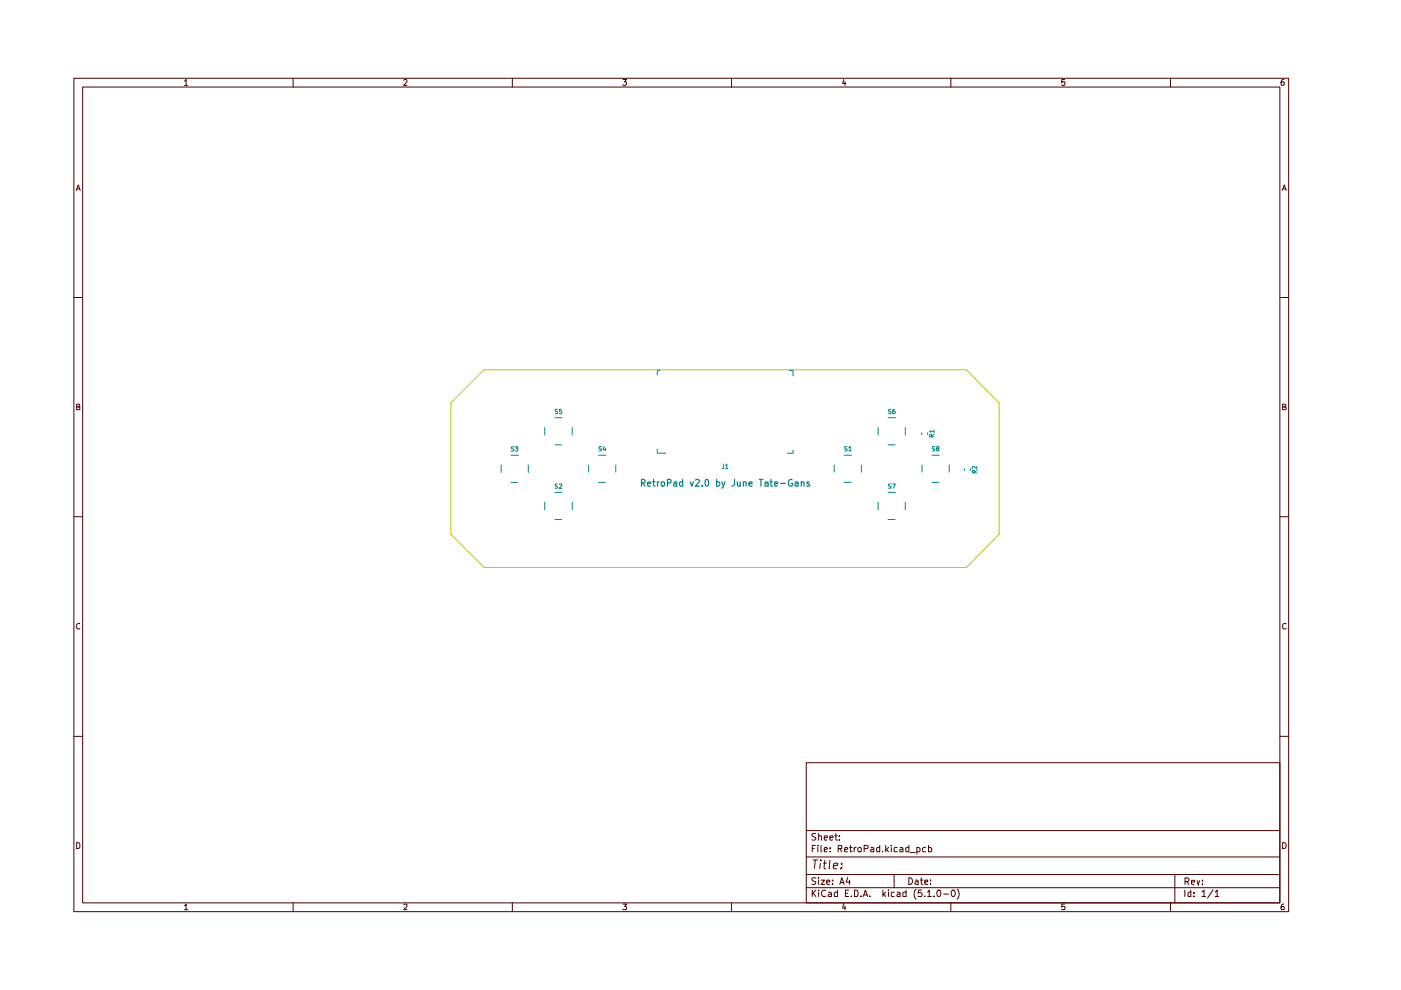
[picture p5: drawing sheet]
<svg xmlns="http://www.w3.org/2000/svg" width="297mm" height="210mm" viewBox="0 0 297 210" stroke-linecap="round" stroke-linejoin="round" font-family="sans-serif">
<g fill="none" stroke="#480000" stroke-width=".21">
<path d="M15.7 16.6h257.5v176.7h-257.5zM17.5 18.5h253.9v172.9h-253.9zM39.1 17.2l.4-.4v1.3M39.1 18.1h.7M62.1 16.6v1.9M85.6 17l.2-.2h.3l.2 .2v.4l-.7 .7h.7M108.6 16.6v1.9M132.1 16.8h.7l-.4 .6 .4 .1v.4l-.2 .2h-.4l-.1-.2M155.1 16.6v1.9M178.9 16.8l-.3 .9h.7M179.2 17.3v.8M201.6 16.6v1.9"/>
<path d="M225.7 16.8h-.6v.6h.6v.6l-.4 .1-.2-.2M248.2 16.6v1.9M272.2 16.8h-.3a.93 .93 0 0 0-.2 1.2h.5l.1-.5-.1-.1h-.5l-.1 .1M16.2 40.4l.4-1.2 .4 1.2M16.3 40h.5M271.9 40.4l.4-1.2 .4 1.2M272 40h.6M15.7 63.1h1.8M271.4 63.1h1.8M16.3 86.3h.4l.2-.3-.1-.2-.5-.1v1.2h.5l.1-.5-.2-.1M271.9 86.3l.6-.1v-.4l-.6-.1v1.2h.6l.2-.5-.3-.1M15.7 109.6h1.8"/>
<path d="M271.4 109.6h1.8M16.9 132.2h-.1a.66 .66 0 0 0-.6 .4 .66 .66 0 0 0 .2 .7h.5M272.7 132.2h-.3l-.5 .3v.6l.2 .2h.6M15.7 156.1h1.8M271.4 156.1h1.8M16.3 178.6a.52 .52 0 0 1 .6 .4v.6a.52 .52 0 0 1-.6 .3zM170.9 161.7h100.5v29.7h-100.5zM170.9 176.1h100.5M172.2 179.9h.4M172.9 179.2h-.7v1.4M173 176.8l-.6-.1-.3 .3 .3 .4 .6 .3a.51 .51 0 0 1-.3 .4 .51 .51 0 0 1-.6 0M173.4 179.2v.1"/>
<path d="M173.4 179.7v.9M173.6 177.3l.5-.1 .1 .9M173.6 176.7v1.4M174.1 179.2v1.2l.1 .2M174.8 177.6l.6-.1-.1-.3h-.5v.2v.7h.5M175.9 177.6l.7-.1-.1-.3h-.5l-.1 .2 .1 .7h.5M176 179.7v.2M177 177.2h.5M177.2 176.7v1.2l.3 .2M177.7 179.9h.7l.1-.6-.8-.1v1.4M178 178v.1M178 177.2v.2"/>
<path d="M178.1 179.9l.4 .7M180.1 179.7h.6M180.3 179.2v1.4h.4M181.1 179.7v.9M181.5 179.7l-.4 .2M181.9 179.9a.45 .45 0 0 1 .6-.2v.9h-.5zM183.2 179.9h.7l.2-.2-.1-.4-.8-.1v1.4M184.7 179.7h.3l.3 .2v.7h-.6l-.1-.3 .1-.2 .6-.1M186.5 179.2v1.4h-.6v-.9h.6M187.8 179.2v1.4M188.4 179.7l-.6 .6M189 179.2v.1"/>
<path d="M189 179.7v.9M190.2 179.7h-.4l-.2 .1v.7l.6 .1M190.8 179.7h.4l.2 .2v.7h-.6v-.3l.1-.2 .5-.1M192.7 179.2v1.4h-.6v-.9h.6M194.4 179.7h.4l.3 .2-.1 .6-.6 .1M194.4 179.7v1.4M196.3 179.7h-.5l-.2 .2 .1 .6 .6 .1M196.8 179.2v1.4h.6l.1-.7-.2-.2h-.5M271.9 178.6a.65 .65 0 0 1 .8 .7 .65 .65 0 0 1-.8 .6zM39.1 192l.4-.3v1.2M39.1 192.9h.7M62.1 191.4v1.9"/>
<path d="M85.6 191.8h.7v.4l-.7 .7h.7M108.6 191.4v1.9M132.1 191.7h.7l-.4 .5 .4 .2v.3l-.1 .2-.6-.1M155.1 191.4v1.9M170.9 188.2h100.5M170.9 185.4h100.5M170.9 181.7h100.5M172.2 188.7v1.4M172.3 182.3h1.1M172.4 189.3l.6 .8M172.8 182.3l-.1 1.9M173 186.2l-.6-.1-.3 .3 .3 .4 .6 .3-.4 .4h-.5"/>
<path d="M173 188.7l-.8 .8M173.6 188.7v.1M173.6 186.1v.2M173.6 186.6v.9M173.6 189.1v1M173.9 183l-.1 1.2M174 182.3v.2M174.1 186.6h.7l-.7 .9h.7M174.5 183h.8M174.8 180.2l.6-.2-.1-.3h-.4l-.1 .2v.7h.5M174.9 182.3l-.2 1.6 .4 .3M175.1 188.8a.7 .7 0 0 0-.9 .4 .7 .7 0 0 0 .3 .9l.6-.1"/>
<path d="M175.3 187l.6-.1v-.3h-.6v.2v.7h.6M175.7 189.2l.3-.1 .3 .3v.7h-.6l-.1-.4 .7-.2M176 182.3l-.2 1.6 .2 .3M176 180.5v.1M176.5 187.4v.1M176.5 186.6v.2M176.7 183.6l.9-.2v-.3a.6 .6 0 0 0-.9 .2v.8h.7M177.5 188.7v1.4h-.5v-.9h.5M178.1 187.5l.4-1.4 .5 1.4M178.2 187.1h.6M178.4 184v.1l-.1 .1 .1-.2-.1 .2M178.4 183.1v.2"/>
<path d="M178.9 191.6l-.3 .9h.7M179.1 180.2l.6-.2v-.3h-.5l-.1 .2 .1 .7h.5M179.2 192.1v.8M179.2 189.4h.5M179.7 186l-.3 1h.9M179.9 188.7h-.7v1.4h.7M180.1 186.6v.9M180.5 190v.1M181.2 188.7l.7 .2v.6l-.2 .6h-.5zM182.5 190v.1M183 190.1l.5-1.4 .5 1.4M183.1 189.7h.7"/>
<path d="M184.4 190v.1M187.1 180.5v.1M187.2 188.7v1.4M187.4 189.6l.4 .5M187.8 189.1l-.6 .6M188 180.1l.4 .5M188.4 188.7v.1M188.4 189.1v1M189.6 189.2l-.4-.1-.2 .2v.7l.6 .1M189.6 185.4v2.8M190.2 189.2l.4-.1 .2 .3v.7h-.6v-.4l.6-.2M192.1 188.7v1.4h-.6l-.1-.8 .3-.2 .4 .1"/>
<path d="M192.7 186.1a.72 .72 0 0 1 .8 .7 .72 .72 0 0 1-.8 .7zM193 180.8h1.1M194.1 186.6h.5v.9M194.2 188.6a1.52 1.52 0 0 0 0 2.1M194.6 186.9h-.4l-.2 .3 .2 .3h.4M195.2 186.6h.5M195.3 186.1v1.2l.4 .2M195.4 188.7h-.7l-.1 .7 .2-.2 .5 .1 .2 .2-.1 .5h-.8M196.1 187l.6-.1v-.3h-.6v.9h.6M196.1 190v.1M196.7 189.1l.3-.4v1.4M196.7 190.1h.7"/>
<path d="M197.3 187.4v.1M197.3 186.6v.2M198 190v.1M198.8 188.8l.2-.1a.74 .74 0 0 1 .5 .6 .74 .74 0 0 1-.3 .8h-.3l-.2-.3-.1-.6zM200.1 189.6h1M201.6 191.4v1.9M201.8 188.8l.2-.1a.74 .74 0 0 1 .6 .6 .74 .74 0 0 1-.3 .8h-.4l-.2-.5zM202.9 188.6a1.52 1.52 0 0 1 0 2.1M225.7 191.7h-.6v.6l.6-.1v.7l-.6-.1M248.2 191.4v1.9M249.1 185.4v6M251.2 188.7v1.4"/>
<path d="M251.2 186.9h.6l.3-.3v-.2l-.3-.3h-.6v1.5M251.6 186.9l.5 .7M252.5 188.7v1.4h-.5l-.1-.8 .2-.2 .4 .1M252.6 187.1l.7-.1-.1-.4h-.5l-.1 .2 .1 .7h.5M253.2 190v.1M253.2 189.2v.2M253.8 186.6l.2 1 .4-1M254.8 189.1l.5-.4v1.4M254.8 190.1h.8M255 187.4v.2M255 186.6v.2M257.2 188.6l-1.2 1.8"/>
<path d="M257.6 189.1l.5-.4v1.4M257.6 190.1h.8M272.2 191.7l-.4 .1-.2 .4 .1 .7h.5v-.7h-.5l-.1 .2"/>
</g>
<path d="M95.6 85.4l7-7h102.3l6.9 7v27.9l-6.9 7h-102.3l-7-7z" fill="none" stroke="#c2c200" stroke-width=".21"/>
<g fill="none" stroke="#008484" stroke-width=".21">
<path d="M140 78.6h-.6v1M167.3 78.6h.8v1.2M106.3 98.6v1.6M108.3 96.5h1.7M109 94.7h-.5l-.1 .2 .6 .5a.36 .36 0 0 1-.6 .2M109.2 94.7h.6l-.3 .4h.2v.5h-.5M112 98.6v1.6M115.5 90.6v1.7M117.6 88.6h1.6M117.6 94.3h1.5M118.2 86.9l-.3-.1-.2 .2 .1 .2 .4 .2v.2l-.5 .1M119 86.8h-.4v.4l.4-.1 .1 .4-.1 .2-.4-.1"/>
<path d="M121.3 90.6v1.7M124.8 98.6v1.6M126.8 96.5h1.7M127.5 94.7h-.5v.4l.5 .1-.1 .4h-.4M128.1 94.7l-.3 .6h.6M128.4 95v.6M130.6 98.6v1.6M139.4 95.2v.9h1.8M153.4 98.4v.7l-.1 .2h-.2M153.8 98.6l.3-.2v.9M153.8 99.3h.5M168.1 95.4v.7h-1.2"/>
<path d="M176.9 98.6v1.6M178.9 96.5h1.7M179.6 94.7h-.4l-.1 .2 .1 .3h.4v.3l-.5 .1M179.9 95l.4-.3v.9M179.9 95.6h.6M182.6 98.6v1.6M186.2 90.6v1.7M188.2 88.6h1.7M188.2 94.3h1.6M188.9 86.9h-.5v.2l.5 .3-.1 .3h-.4M189.7 86.8l-.3 .1-.2 .6 .1 .2h.4l.1-.2v-.2l-.2-.2-.4 .2M191.9 90.6v1.7"/>
<path d="M195.4 91.7v.5M195.5 98.6v1.6M196.7 91.7v.5M197.5 92.6v-.4l-.3-.1-.1 .5h.9M197.5 96.5h1.7M198 91.4h-.9l.3 .3M198 92.1l-.5 .3M198 91.2v.5M198.2 94.7h-.5v.4l.5 .2-.1 .3h-.4M198.7 95.1l-.2-.2 .2-.2h.4v.3l-.6 .2 .1 .4 .5-.1v-.3l-.2-.1M201.3 98.6v1.6M204.5 99.3v.5"/>
<path d="M205.7 99.3v.5M207.1 98.9v.5l-.6-.5-.3 .1v.4M207.1 99.7l-.5 .4M108.3 102.3h1.5M115.5 106.4v1.7M117.6 104.4h1.6M117.6 110.2h1.5M118.2 102.6h-.4a.42 .42 0 0 0 .4 .6v.3h-.2h-.3M118.6 102.7l.4-.1 .1 .3-.6 .6h.6M121.3 106.4v1.7M126.8 102.3h1.6M178.9 102.3h1.6"/>
<path d="M186.2 106.4v1.7M188.2 104.4h1.7M188.2 110.2h1.6M188.9 102.6l-.5 .1v.3l.5 .2v.3h-.5M189.2 102.6h.6l-.4 .9M191.9 106.4v1.7M197.5 102.3h1.6M206.6 100.2v-.4h-.4v.4h.9"/>
</g>
<g fill="none" stroke="#008484" stroke-width=".25">
<path d="M136 102.4h.5l.3-.2v-.3l-.3-.3h-.5v1.5M136.3 102.4l.5 .7M137.3 102.6l.7-.1-.2-.3-.5 .1v.5l.2 .3 .4-.1M138.4 102.2h.5M138.6 101.6v1.2l.3 .3M139.4 102.2v.9M139.7 102.2h-.3v.2M140.3 102.2h.5l.1 .6-.1 .2-.4 .1-.2-.3zM141.5 102.4l.7-.1v-.6l-.7-.1v1.5M142.9 102.2h.4l.2 .1v.8M143.5 102.5h-.5l-.2 .2 .2 .4 .5-.1M144.7 102.2h-.4l-.2 .2v.4l.2 .3 .4-.1"/>
<path d="M144.7 101.6v1.5M146.3 102.2l.4 .9 .3-.9M147.4 101.8l.6-.2 .3 .3-.1 .3-.8 .9h.9M148.9 102.9v.2M149.6 101.8l.2-.2a.81 .81 0 0 1 0 1.5l-.2-.2-.1-.4zM151.9 102.2h.5l.2 .2v.4l-.2 .3-.5-.1M151.9 101.6v1.5M153 102.2l.4 .9M153.7 102.2l-.4 1.2-.3 .1M155.7 101.6v1.1l-.2 .3-.3 .1M156.3 102.2v.6a.36 .36 0 0 0 .6 .2v-.1M156.9 102.2v.9"/>
<path d="M157.6 102.2h.6v.9M157.6 102.2v.9M158.8 102.6l.7-.1v-.3h-.5l-.2 .1 .1 .7h.6M161 101.6h.8M161.3 101.6v1.5M162.2 102.2h.4l.3 .1v.8M162.9 102.5l-.7 .1v.4h.7M163.3 102.2h.5M163.4 101.6v1.2l.4 .3M164.2 102.6l.7-.1-.1-.3h-.4l-.2 .1 .1 .7h.5M165.5 102.5h1M167.9 101.7l-.3-.1-.4 .4v.7l.4 .4 .4-.2v-.4h-.2"/>
<path d="M168.6 102.2h.4l.2 .1v.8M169.2 102.5h-.5l-.2 .2 .2 .4 .5-.1M169.9 102.2h.3l.3 .1v.8M169.9 102.2v.9M171.6 102.2h-.4l-.1 .1 .1 .3 .4 .1v.3h-.5"/>
</g>
</svg>
